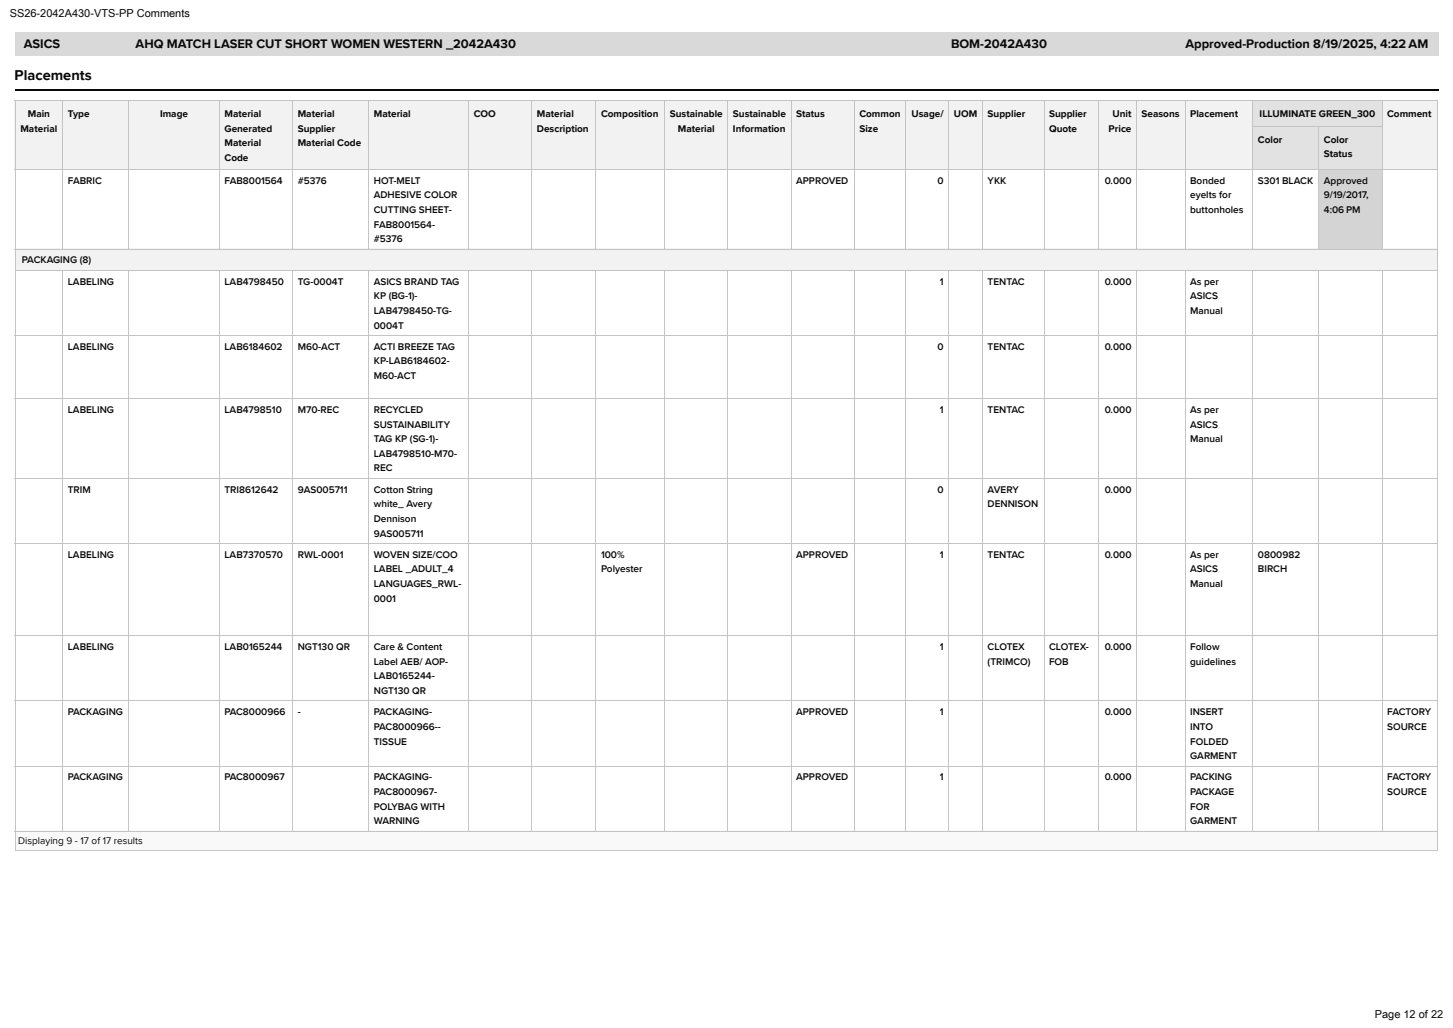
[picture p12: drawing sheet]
<svg xmlns="http://www.w3.org/2000/svg" width="420mm" height="297mm" viewBox="0 0 420 297" stroke-linecap="round" stroke-linejoin="round" font-family="sans-serif">
<defs><g id="words">
<text font-size="4.2" fill="#090a08" x="4.2" y="23.2">Placements</text>
<g font-size="3.7" fill="#090a08">
<text x="6.9" y="13.9">ASICS</text>
<text x="39.2" y="13.9">AHQ MATCH LASER CUT SHORT WOMEN WESTERN _2042A430</text>
<text x="274.8" y="13.9">BOM-2042A430</text>
<text x="342.5" y="13.9">Approved-Production 8/19/2025, 4:22 AM</text>
</g>
<g font-size="3.2" fill="#060604">
<text x="2.8" y="5">SS26-2042A430-VTS-PP Comments</text>
<text x="397.2" y="294.2">Page 12 of 22</text>
</g>
<g font-size="2.9" fill="#090a08">
<text x="8" y="33.8">Main</text>
<text x="19.6" y="33.8">Type</text>
<text x="46.2" y="33.8">Image</text>
<text x="64.9" y="33.8">Material</text>
<text x="86" y="33.8">Material</text>
<text x="108" y="33.8">Material</text>
<text x="136.8" y="33.8">COO</text>
<text x="155.1" y="33.8">Material</text>
<text x="173.6" y="33.8">Composition</text>
<text x="193.5" y="33.8">Sustainable</text>
<text x="211.8" y="33.8">Sustainable</text>
<text x="230" y="33.8">Status</text>
<text x="248.3" y="33.8">Common</text>
<text x="263.4" y="33.8">Usage/</text>
<text x="275.5" y="33.8">UOM</text>
<text x="285.3" y="33.8">Supplier</text>
<text x="303.1" y="33.8">Supplier</text>
<text x="321.4" y="33.8">Unit</text>
<text x="329.8" y="33.8">Seasons</text>
<text x="343.8" y="33.8">Placement</text>
<text x="363.9" y="33.8">ILLUMINATE GREEN_300</text>
<text x="400.7" y="33.8">Comment</text>
<text x="5.9" y="38">Material</text>
<text x="64.9" y="38">Generated</text>
<text x="86" y="38">Supplier</text>
<text x="155.1" y="38">Description</text>
<text x="195.8" y="38">Material</text>
<text x="211.8" y="38">Information</text>
<text x="248.3" y="38">Size</text>
<text x="303.1" y="38">Quote</text>
<text x="320.3" y="38">Price</text>
<text x="363.4" y="41.2">Color</text>
<text x="382.5" y="41.2">Color</text>
<text x="64.9" y="42.3">Material</text>
<text x="64.9" y="46.5">Code</text>
<text x="86" y="42.3">Material Code</text>
<text x="382.5" y="45.4">Status</text>
<text x="19.6" y="53.1">FABRIC</text>
<text x="64.9" y="53.1">FAB8001564</text>
<text x="86" y="53.1">#5376</text>
<text x="108" y="53.1">HOT-MELT</text>
<text x="230" y="53.1">APPROVED</text>
<text x="270.9" y="53.1">0</text>
<text x="285.3" y="53.1">YKK</text>
<text x="319.1" y="53.1">0.000</text>
<text x="343.8" y="53.1">Bonded</text>
<text x="363.4" y="53.1">S301 BLACK</text>
<text x="382.5" y="53.1">Approved</text>
<text x="108" y="57.3">ADHESIVE COLOR</text>
<text x="343.8" y="57.3">eyelts for</text>
<text x="382.5" y="57.3">9/19/2017,</text>
<text x="108" y="61.6">CUTTING SHEET-</text>
<text x="108" y="65.8">FAB8001564-</text>
<text x="343.8" y="61.6">buttonholes</text>
<text x="382.5" y="61.6">4:06 PM</text>
<text x="108" y="70.1">#5376</text>
<text x="6.4" y="75.9">PACKAGING (8)</text>
<text x="19.6" y="82.2">LABELING</text>
<text x="64.9" y="82.2">LAB4798450</text>
<text x="86" y="82.2">TG-0004T</text>
<text x="108" y="82.2">ASICS BRAND TAG</text>
<text x="271.5" y="82.2">1</text>
<text x="285.3" y="82.2">TENTAC</text>
<text x="319.1" y="82.2">0.000</text>
<text x="343.8" y="82.2">As per</text>
<text x="108" y="86.5">KP (BG-1)-</text>
<text x="343.8" y="86.5">ASICS</text>
<text x="108" y="90.7">LAB4798450-TG-</text>
<text x="108" y="94.9">0004T</text>
<text x="343.8" y="90.7">Manual</text>
<text x="19.6" y="101">LABELING</text>
<text x="64.9" y="101">LAB6184602</text>
<text x="86" y="101">M60-ACT</text>
<text x="108" y="101">ACTI BREEZE TAG</text>
<text x="270.9" y="101">0</text>
<text x="285.3" y="101">TENTAC</text>
<text x="319.1" y="101">0.000</text>
<text x="108" y="105.3">KP-LAB6184602-</text>
<text x="108" y="109.5">M60-ACT</text>
<text x="19.6" y="119.3">LABELING</text>
<text x="64.9" y="119.3">LAB4798510</text>
<text x="86" y="119.3">M70-REC</text>
<text x="108" y="119.3">RECYCLED</text>
<text x="271.5" y="119.3">1</text>
<text x="285.3" y="119.3">TENTAC</text>
<text x="319.1" y="119.3">0.000</text>
<text x="343.8" y="119.3">As per</text>
<text x="108" y="123.5">SUSTAINABILITY</text>
<text x="343.8" y="123.5">ASICS</text>
<text x="108" y="127.8">TAG KP (SG-1)-</text>
<text x="108" y="132">LAB4798510-M70-</text>
<text x="343.8" y="127.8">Manual</text>
<text x="108" y="136.2">REC</text>
<text x="19.6" y="142.3">TRIM</text>
<text x="64.9" y="142.3">TRI8612642</text>
<text x="86" y="142.3">9AS005711</text>
<text x="108" y="142.3">Cotton String</text>
<text x="270.9" y="142.3">0</text>
<text x="285.3" y="142.3">AVERY</text>
<text x="319.1" y="142.3">0.000</text>
<text x="108" y="146.5">white_ Avery</text>
<text x="285.3" y="146.5">DENNISON</text>
<text x="108" y="150.8">Dennison</text>
<text x="108" y="155">9AS005711</text>
<text x="19.6" y="161.1">LABELING</text>
<text x="64.9" y="161.1">LAB7370570</text>
<text x="86" y="161.1">RWL-0001</text>
<text x="108" y="161.1">WOVEN SIZE/COO</text>
<text x="173.6" y="161.1">100%</text>
<text x="230" y="161.1">APPROVED</text>
<text x="271.5" y="161.1">1</text>
<text x="285.3" y="161.1">TENTAC</text>
<text x="319.1" y="161.1">0.000</text>
<text x="343.8" y="161.1">As per</text>
<text x="363.4" y="161.1">0800982</text>
<text x="108" y="165.3">LABEL _ADULT_4</text>
<text x="173.6" y="165.3">Polyester</text>
<text x="343.8" y="165.3">ASICS</text>
<text x="363.4" y="165.3">BIRCH</text>
<text x="108" y="169.6">LANGUAGES_RWL-</text>
<text x="108" y="173.8">0001</text>
<text x="343.8" y="169.6">Manual</text>
<text x="19.6" y="187.8">LABELING</text>
<text x="64.9" y="187.8">LAB0165244</text>
<text x="86" y="187.8">NGT130 QR</text>
<text x="108" y="187.8">Care &amp; Content</text>
<text x="271.5" y="187.8">1</text>
<text x="285.3" y="187.8">CLOTEX</text>
<text x="303.1" y="187.8">CLOTEX-</text>
<text x="319.1" y="187.8">0.000</text>
<text x="343.8" y="187.8">Follow</text>
<text x="108" y="192.1">Label AEB/ AOP-</text>
<text x="108" y="196.3">LAB0165244-</text>
<text x="285.3" y="192.1">(TRIMCO)</text>
<text x="303.1" y="192.1">FOB</text>
<text x="343.8" y="192.1">guidelines</text>
<text x="108" y="200.5">NGT130 QR</text>
<text x="19.6" y="206.6">PACKAGING</text>
<text x="64.9" y="206.6">PAC8000966</text>
<text x="86" y="206.6">-</text>
<text x="108" y="206.6">PACKAGING-</text>
<text x="230" y="206.6">APPROVED</text>
<text x="271.5" y="206.6">1</text>
<text x="319.1" y="206.6">0.000</text>
<text x="343.8" y="206.6">INSERT</text>
<text x="400.7" y="206.6">FACTORY</text>
<text x="108" y="210.9">PAC8000966--</text>
<text x="108" y="215.1">TISSUE</text>
<text x="343.8" y="210.9">INTO</text>
<text x="343.8" y="215.1">FOLDED</text>
<text x="400.7" y="210.9">SOURCE</text>
<text x="343.8" y="219.3">GARMENT</text>
<text x="19.6" y="225.4">PACKAGING</text>
<text x="64.9" y="225.4">PAC8000967</text>
<text x="108" y="225.4">PACKAGING-</text>
<text x="230" y="225.4">APPROVED</text>
<text x="271.5" y="225.4">1</text>
<text x="319.1" y="225.4">0.000</text>
<text x="343.8" y="225.4">PACKING</text>
<text x="400.7" y="225.4">FACTORY</text>
<text x="108" y="229.7">PAC8000967-</text>
<text x="108" y="233.9">POLYBAG WITH</text>
<text x="343.8" y="229.7">PACKAGE</text>
<text x="343.8" y="233.9">FOR</text>
<text x="400.7" y="229.7">SOURCE</text>
<text x="108" y="238.1">WARNING</text>
<text x="343.8" y="238.1">GARMENT</text>
<text x="5.3" y="244">Displaying 9 - 17 of 17 results</text>
</g>
</g></defs>
<path d="M4.2 25.8h411.4v.6h-411.4z" fill="#090a08"/>
<path d="M4.2 9.2h411.4v6.9h-411.4z" fill="#d7d9dc"/>
<g fill="#f1f2f3">
<path d="M4.2 29h13.8v19.9h-13.8z"/>
<path d="M18 29h19.1v19.9h-19.1z"/>
<path d="M37.1 29h26.2v19.9h-26.2z"/>
<path d="M63.3 29h21.1v19.9h-21.1z"/>
<path d="M84.4 29h22v19.9h-22z"/>
<path d="M106.4 29h28.9v19.9h-28.9z"/>
<path d="M135.3 29h18.2v19.9h-18.2z"/>
<path d="M153.5 29h18.6v19.9h-18.6z"/>
<path d="M172.1 29h19.8v19.9h-19.8z"/>
<path d="M191.9 29h18.3v19.9h-18.3z"/>
<path d="M210.2 29h18.2v19.9h-18.2z"/>
<path d="M228.4 29h18.3v19.9h-18.3z"/>
<path d="M246.7 29h14.8v19.9h-14.8z"/>
<path d="M261.5 29h12.5v19.9h-12.5z"/>
<path d="M274 29h9.8v19.9h-9.8z"/>
<path d="M283.8 29h17.7v19.9h-17.7z"/>
<path d="M301.5 29h15.9v19.9h-15.9z"/>
<path d="M317.4 29h10.8v19.9h-10.8z"/>
<path d="M328.2 29h14v19.9h-14z"/>
<path d="M342.2 29h19.6v19.9h-19.6z"/>
</g>
<path d="M361.8 29h37.4v7.4h-37.4z" fill="#e0e2e5"/>
<path d="M399.2 29h15.8v19.9h-15.8z" fill="#f1f2f3"/>
<g fill="#e0e2e5">
<path d="M361.8 36.4h19.1v12.5h-19.1z"/>
<path d="M380.9 36.4h18.3v12.5h-18.3z"/>
</g>
<path d="M4.2 71.9h410.8v6.1h-410.8z" fill="#f1f2f3"/>
<path d="M380.9 48.9h18.3v23h-18.3z" fill="#c9dbcc"/>
<path d="M4.2 240h410.8v5.5h-410.8z" fill="#f9f9f9"/>
<g fill="none" stroke="#c0c5ca" stroke-width=".29">
<path d="M4.2 29.2h411.1M4.4 29v216.8M18.1 29v43.2M37.2 29v43.2M63.4 29v43.2M84.6 29v43.2M106.5 29v43.2M135.4 29v43.2M153.7 29v43.2M172.2 29v43.2M192 29v43.2M210.3 29v43.2"/>
<path d="M228.6 29v43.2M246.8 29v43.2M261.7 29v43.2M274.1 29v43.2M283.9 29v43.2M301.6 29v43.2M317.5 29v43.2M328.4 29v43.2M342.4 29v43.2M361.8 36.6h37.6M362 29v43.2M381 36.4v35.8"/>
<path d="M399.3 29v43.2M415.2 29v216.8M4.2 49h411.1M4.2 78.1h411.1M4.2 72h411.1M18.1 78v162.3M37.2 78v162.3M63.4 78v162.3M84.6 78v162.3M106.5 78v162.3M135.4 78v162.3M153.7 78v162.3"/>
<path d="M172.2 78v162.3M192 78v162.3M210.3 78v162.3M228.6 78v162.3M246.8 78v162.3M261.7 78v162.3M274.1 78v162.3M283.9 78v162.3M301.6 78v162.3M317.5 78v162.3M328.4 78v162.3M342.4 78v162.3"/>
<path d="M362 78v162.3M381 78v162.3M399.3 78v162.3M4.2 96.9h411.1M4.2 115.2h411.1M4.2 138.2h411.1M4.2 157h411.1M4.2 183.7h411.1M4.2 202.5h411.1M4.2 221.3h411.1M4.2 240.1h411.1M4.2 245.7h411.1"/>
</g>
<use href="#words"/>
</svg>
